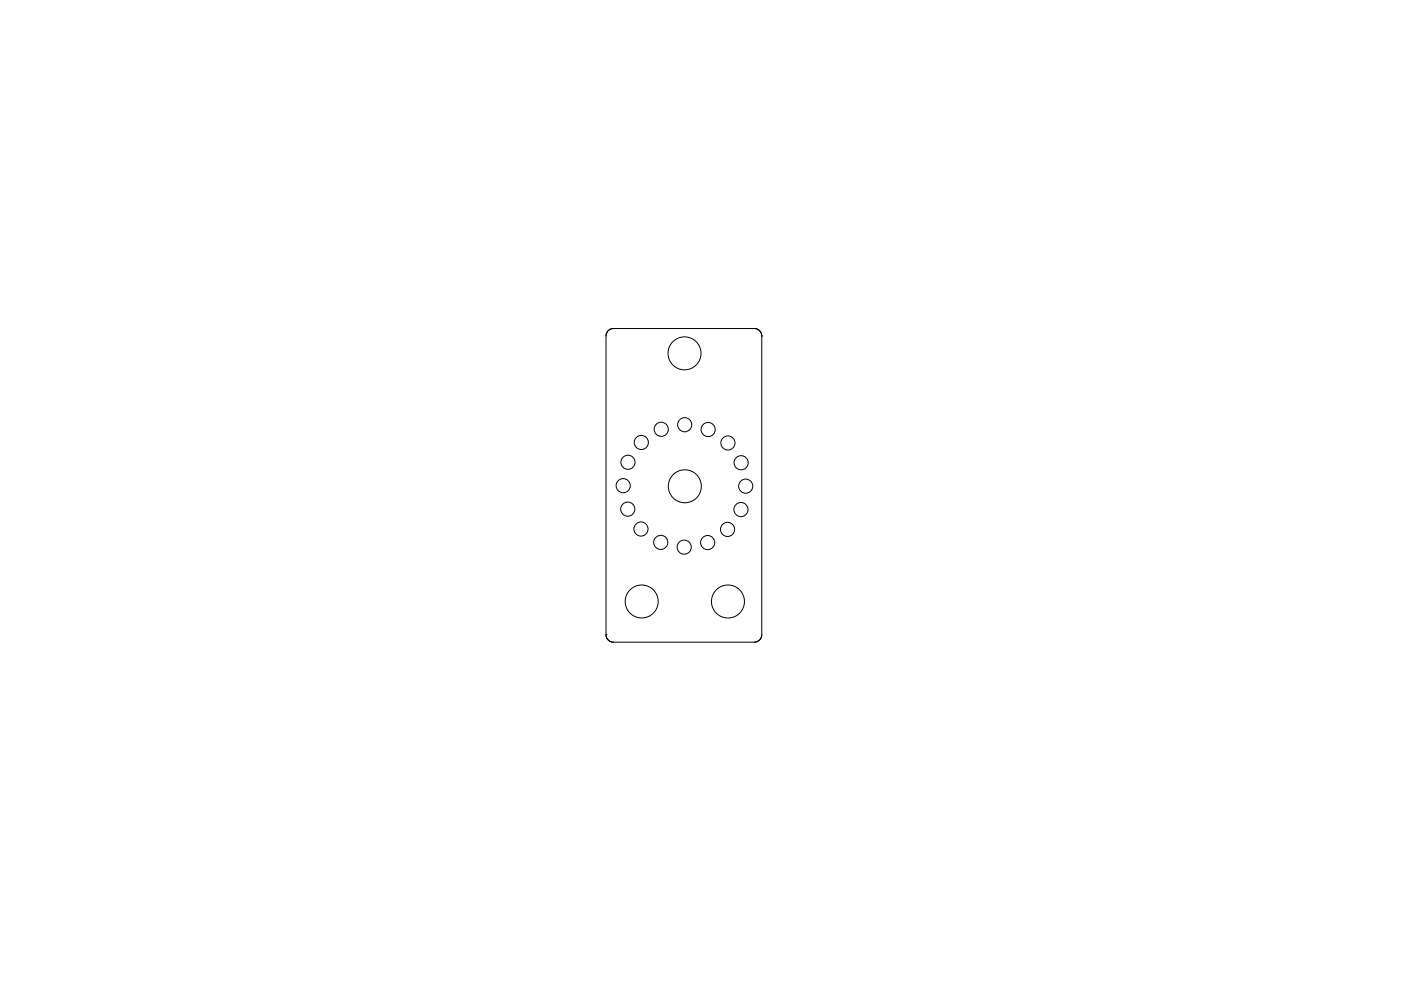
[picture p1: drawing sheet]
<svg xmlns="http://www.w3.org/2000/svg" width="297mm" height="210mm" viewBox="0 0 297 210" stroke-linecap="round" stroke-linejoin="round" font-family="sans-serif">
<g fill="none" stroke="#000" stroke-width=".21">
<path d="M130.1 69.7h.1M130.1 69.7l-.6 .1-.5 .3-.4 .5-.1 .6v63.5M130.1 69.7h29.9l.6 .2 .5 .3 .3 .5 .1 .6M161.5 71.3h.1M161.5 71.3v63.4l-.2 .7-.6 .6-.8 .2h-29.9l-.5-.1-.6-.3-.3-.5-.1-.6M128.5 134.7h.1"/>
<circle cx="145.1" cy="75" r="3.5"/>
<circle cx="133.1" cy="98.1" r="1.5"/>
<circle cx="136" cy="93.9" r="1.5"/>
<circle cx="140.2" cy="91.1" r="1.5"/>
<circle cx="145.2" cy="90.1" r="1.5"/>
<circle cx="150.1" cy="91.1" r="1.5"/>
<circle cx="154.3" cy="94" r="1.5"/>
<circle cx="157.1" cy="98.2" r="1.5"/>
<circle cx="132.1" cy="103" r="1.5"/>
<circle cx="133.1" cy="108" r="1.5"/>
<circle cx="135.9" cy="112.2" r="1.5"/>
<circle cx="140.1" cy="115.1" r="1.5"/>
<circle cx="145.1" cy="116.1" r="1.5"/>
<circle cx="145.2" cy="103.2" r="3.5"/>
<circle cx="150" cy="115.1" r="1.5"/>
<circle cx="154.3" cy="112.3" r="1.5"/>
<circle cx="157.1" cy="108.1" r="1.5"/>
<circle cx="158.1" cy="103.1" r="1.5"/>
<circle cx="136.1" cy="127.6" r="3.5"/>
<circle cx="154.3" cy="127.6" r="3.5"/>
</g>
</svg>
